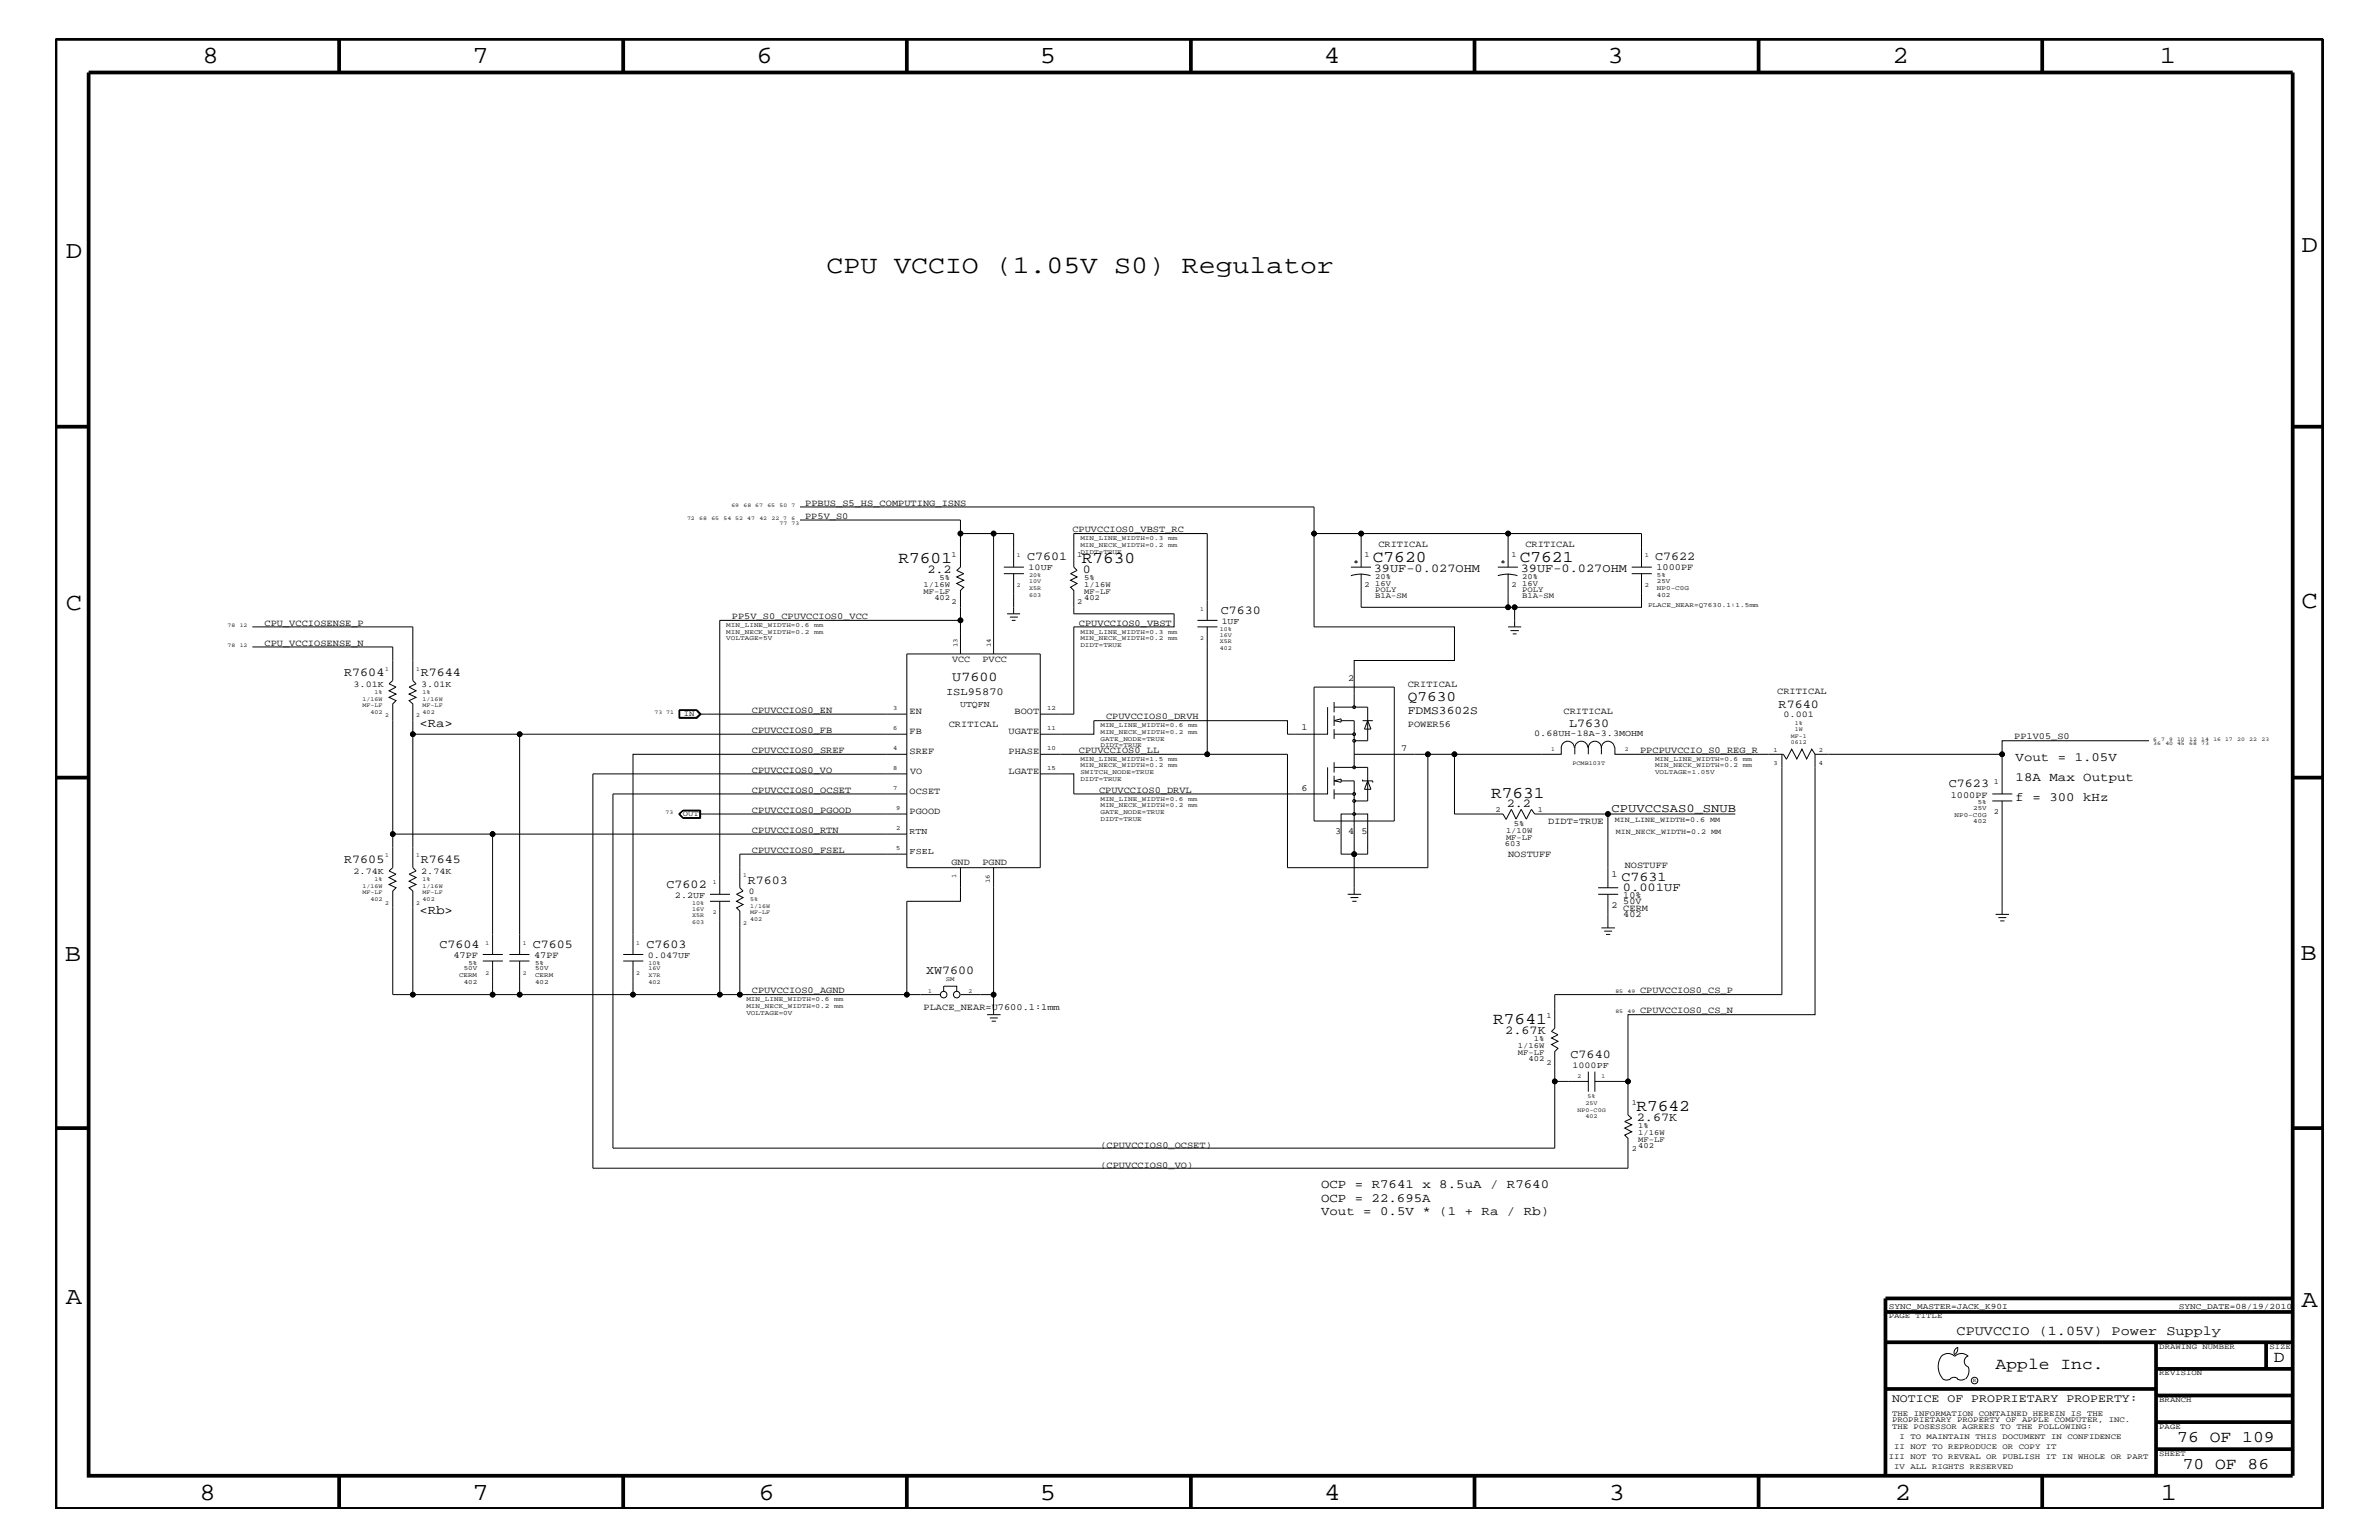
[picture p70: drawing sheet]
<svg xmlns="http://www.w3.org/2000/svg" width="432mm" height="279mm" viewBox="0 0 432 279" stroke-linecap="round" stroke-linejoin="round" font-family="sans-serif">
<defs><g id="words">
<text font-size="4.6" x="150" y="49.6">CPU VCCIO (1.05V S0) Regulator</text>
<g font-size="4.5">
<text x="36.7" y="11.5">8</text>
<text x="85.8" y="11.5">7</text>
<text x="137.3" y="11.5">6</text>
<text x="188.7" y="11.5">5</text>
<text x="240.3" y="11.5">4</text>
<text x="291.8" y="11.5">3</text>
<text x="343.5" y="11.5">2</text>
<text x="392" y="11.5">1</text>
<text x="11.9" y="46.8">D</text>
<text x="417.7" y="45.7">D</text>
<text x="11.9" y="110.6">C</text>
<text x="417.7" y="110.3">C</text>
<text x="11.8" y="174.3">B</text>
<text x="417.6" y="174.2">B</text>
<text x="11.9" y="236.7">A</text>
<text x="417.7" y="237.1">A</text>
<text x="36.2" y="272.1">8</text>
<text x="85.8" y="272.1">7</text>
<text x="137.7" y="272.1">6</text>
<text x="188.7" y="272.1">5</text>
<text x="240.4" y="272.1">4</text>
<text x="292" y="272.1">3</text>
<text x="343.9" y="272.1">2</text>
<text x="392.2" y="272.1">1</text>
</g>
<g font-size="3">
<text x="163.1" y="102.1">R7601</text>
<text x="196.3" y="102.1">R7630</text>
<text x="249.2" y="102.1">C7620</text>
<text x="275.8" y="102.1">C7621</text>
<text x="270.6" y="144.7">R7631</text>
<text x="271" y="185.8">R7641</text>
<text x="297" y="201.5">R7642</text>
<text x="362.2" y="248.4">Apple Inc.</text>
<text x="412.7" y="247.1">D</text>
<text x="395.2" y="261.6">76 OF 109</text>
<text x="396.2" y="266.6">70 OF 86</text>
</g>
<text font-size="2.6" x="255.5" y="127.1">Q7630</text>
<g font-size="2.5">
<text x="172.8" y="123.5">U7600</text>
<text x="294.3" y="159.9">C7631</text>
<text x="355.1" y="242.3">CPUVCCIO (1.05V) Power Supply</text>
</g>
<g font-size="2.3">
<text x="76.1" y="131.9">&lt;Ra&gt;</text>
<text x="365.8" y="138">Vout = 1.05V</text>
<text x="365.8" y="141.7">18A Max Output</text>
<text x="365.8" y="145.3">f = 300 kHz</text>
<text x="76.1" y="165.9">&lt;Rb&gt;</text>
<text x="239.8" y="215.6">OCP = R7641 x 8.5uA / R7640</text>
<text x="239.8" y="220.4">Vout = 0.5V * (1 + Ra / Rb)</text>
<text x="239.8" y="218">OCP = 22.695A</text>
</g>
<g font-size="2.2">
<text x="186.4" y="101.6">C7601</text>
<text x="300.4" y="101.6">C7622</text>
<text x="168.3" y="104">2.2</text>
<text x="196.5" y="104">0</text>
<text x="249.3" y="103.7">39UF-0.027OHM</text>
<text x="276" y="103.7">39UF-0.027OHM</text>
<text x="221.6" y="111.4">C7630</text>
<text x="62.5" y="122.7">R7604</text>
<text x="76.4" y="122.7">R7644</text>
<text x="284.8" y="131.9">L7630</text>
<text x="322.8" y="128.5">R7640</text>
<text x="353.7" y="142.9">C7623</text>
<text x="273.5" y="146.4">2.2</text>
<text x="292.5" y="147.3">CPUVCCSAS0_SNUB</text>
<text x="62.5" y="156.7">R7605</text>
<text x="76.4" y="156.7">R7645</text>
<text x="121" y="161.1">C7602</text>
<text x="135.7" y="160.3">R7603</text>
<text x="294.6" y="161.7">0.001UF</text>
<text x="79.8" y="172">C7604</text>
<text x="96.7" y="172">C7605</text>
<text x="117.3" y="172">C7603</text>
<text x="168.1" y="176.7">XW7600</text>
<text x="273.2" y="187.6">2.67K</text>
<text x="285.1" y="192">C7640</text>
<text x="297.1" y="203.4">2.67K</text>
</g>
<g font-size="2.1">
<text x="255.5" y="129.6">FDMS3602S</text>
<text x="343.4" y="254.4">NOTICE OF PROPRIETARY PROPERTY:</text>
</g>
<text font-size="1.9" x="171.7" y="126">ISL95870</text>
<g font-size="1.7">
<text x="146.1" y="94.2">PP5V_S0</text>
<text x="146.1" y="91.7">PPBUS_S5_HS_COMPUTING_ISNS</text>
<text x="194.6" y="96.5">CPUVCCIOS0_VBST_RC</text>
<text x="250.2" y="99.3">CRITICAL</text>
<text x="276.9" y="99.3">CRITICAL</text>
<text x="300.7" y="103.5">1000PF</text>
<text x="48" y="113.6">CPU_VCCIOSENSE_P</text>
<text x="132.8" y="112.3">PP5V_S0_CPUVCCIOS0_VCC</text>
<text x="195.8" y="113.6">CPUVCCIOS0_VBST</text>
<text x="48" y="117.2">CPU_VCCIOSENSE_N</text>
<text x="172.8" y="120.1">VCC</text>
<text x="178.3" y="120.1">PVCC</text>
<text x="244.7" y="123.5">2</text>
<text x="255.5" y="124.7">CRITICAL</text>
<text x="322.6" y="125.9">CRITICAL</text>
<text x="136.5" y="129.3">CPUVCCIOS0_EN</text>
<text x="165.1" y="129.6">EN</text>
<text x="172.2" y="131.9">CRITICAL</text>
<text x="184.1" y="129.6">BOOT</text>
<text x="200.7" y="130.5">CPUVCCIOS0_DRVH</text>
<text x="255.5" y="131.9">POWER56</text>
<text x="283.8" y="129.6">CRITICAL</text>
<text x="136.5" y="133">CPUVCCIOS0_FB</text>
<text x="136.5" y="136.6">CPUVCCIOS0_SREF</text>
<text x="165.1" y="136.8">SREF</text>
<text x="165.1" y="133.2">FB</text>
<text x="183" y="133.2">UGATE</text>
<text x="183" y="136.8">PHASE</text>
<text x="195.8" y="136.6">CPUVCCIOS0_LL</text>
<text x="236.2" y="132.5">1</text>
<text x="254.3" y="136.2">7</text>
<text x="297.7" y="136.6">PPCPUVCCIO_S0_REG_R</text>
<text x="365.6" y="134.1">PP1V05_S0</text>
<text x="136.5" y="143.9">CPUVCCIOS0_OCSET</text>
<text x="136.5" y="140.2">CPUVCCIOS0_VO</text>
<text x="165.2" y="140.4">VO</text>
<text x="183" y="140.4">LGATE</text>
<text x="199.5" y="143.9">CPUVCCIOS0_DRVL</text>
<text x="236.2" y="143.5">6</text>
<text x="136.5" y="147.5">CPUVCCIOS0_PGOOD</text>
<text x="165.1" y="147.7">PGOOD</text>
<text x="165.1" y="144">OCSET</text>
<text x="281" y="149.5">DIDT=TRUE</text>
<text x="354.1" y="144.7">1000PF</text>
<text x="136.5" y="151.1">CPUVCCIOS0_RTN</text>
<text x="136.5" y="154.7">CPUVCCIOS0_FSEL</text>
<text x="242.3" y="151.3">3</text>
<text x="244.7" y="151.3">4</text>
<text x="247.1" y="151.3">5</text>
<text x="273.7" y="155.6">NOSTUFF</text>
<text x="172.7" y="156.9">GND</text>
<text x="178.3" y="156.9">PGND</text>
<text x="292.5" y="159.2">1</text>
<text x="294.9" y="157.4">NOSTUFF</text>
<text x="292.5" y="164.7">2</text>
<text x="294.6" y="162.8">10%</text>
<text x="294.6" y="166.4">402</text>
<text x="294.6" y="165.2">CERM</text>
<text x="294.6" y="163.9">50V</text>
<text x="82.3" y="173.8">47PF</text>
<text x="96.9" y="173.8">47PF</text>
<text x="136.5" y="180.2">CPUVCCIOS0_AGND</text>
<text x="167.6" y="183.2">PLACE_NEAR=U7600.1:1mm</text>
<text x="297.7" y="183.8">CPUVCCIOS0_CS_N</text>
<text x="297.7" y="180.2">CPUVCCIOS0_CS_P</text>
<text x="199.7" y="208.3">(CPUVCCIOS0_OCSET)</text>
<text x="199.7" y="211.9">(CPUVCCIOS0_VO)</text>
</g>
<g font-size="1.6">
<text x="186.7" y="103.5">10UF</text>
<text x="221.7" y="113.1">1UF</text>
<text x="64.2" y="124.6">3.01K</text>
<text x="76.5" y="124.6">3.01K</text>
<text x="174.3" y="128.3">UTQFN</text>
<text x="323.7" y="130.2">0.001</text>
<text x="278.5" y="133.5">0.68UH-18A-3.3MOHM</text>
<text x="165.1" y="151.3">RTN</text>
<text x="165.1" y="155">FSEL</text>
<text x="64.2" y="158.5">2.74K</text>
<text x="76.5" y="158.5">2.74K</text>
<text x="122.5" y="162.8">2.2UF</text>
<text x="135.9" y="162.2">0</text>
<text x="117.6" y="173.8">0.047UF</text>
<text x="285.4" y="193.7">1000PF</text>
</g>
<g font-size="1.5">
<text x="342.8" y="237.4">SYNC_MASTER=JACK_K90I</text>
<text x="395.5" y="237.4">SYNC_DATE=08/19/2010</text>
</g>
<g font-size="1.4">
<text x="172.7" y="101">1</text>
<text x="195.5" y="101">1</text>
<text x="247.6" y="101">1</text>
<text x="274.3" y="101">1</text>
<text x="167.6" y="107.7">MF-LF</text>
<text x="167.6" y="106.5">1/16W</text>
<text x="170.5" y="105.3">5%</text>
<text x="196.8" y="107.7">MF-LF</text>
<text x="196.8" y="106.5">1/16W</text>
<text x="196.8" y="105.3">5%</text>
<text x="247.6" y="106.5">2</text>
<text x="249.6" y="105">20%</text>
<text x="249.6" y="106.3">16V</text>
<text x="249.6" y="107.4">POLY</text>
<text x="274.3" y="106.5">2</text>
<text x="276.3" y="105">20%</text>
<text x="276.3" y="106.3">16V</text>
<text x="276.3" y="107.4">POLY</text>
<text x="169.6" y="108.9">402</text>
<text x="172.7" y="109.5">2</text>
<text x="195.5" y="109.5">2</text>
<text x="196.8" y="108.9">402</text>
<text x="249.6" y="108.6">B1A-SM</text>
<text x="276.3" y="108.6">B1A-SM</text>
<text x="124.1" y="129.9">IN</text>
<text x="361.9" y="142.3">1</text>
<text x="124" y="148.1">OUT</text>
<text x="271.4" y="147.3">2</text>
<text x="274.8" y="149.9">5%</text>
<text x="279.1" y="147.3">1</text>
<text x="293.1" y="149.2">MIN_LINE_WIDTH=0.6 MM</text>
<text x="361.9" y="147.7">2</text>
<text x="273.1" y="153.5">603</text>
<text x="273.3" y="152.3">MF-LF</text>
<text x="273.3" y="151.1">1/10W</text>
<text x="293.3" y="151.2">MIN_NECK_WIDTH=0.2 MM</text>
<text x="280.7" y="184.7">1</text>
<text x="275.5" y="191.4">MF-LF</text>
<text x="275.5" y="190.2">1/16W</text>
<text x="278.4" y="188.9">1%</text>
<text x="277.5" y="192.6">402</text>
<text x="280.7" y="193.2">2</text>
<text x="296.2" y="200.4">1</text>
<text x="296.2" y="208.9">2</text>
<text x="297.3" y="208.3">402</text>
<text x="297.3" y="207.1">MF-LF</text>
<text x="297.3" y="205.9">1/16W</text>
<text x="297.3" y="204.7">1%</text>
<text x="342.8" y="239.2">PAGE TITLE</text>
<text x="391.9" y="244.7">DRAWING NUMBER</text>
<text x="411.9" y="244.7">SIZE</text>
<text x="391.9" y="249.5">REVISION</text>
<text x="343.4" y="256.8">THE INFORMATION CONTAINED HEREIN IS THE</text>
<text x="391.9" y="254.4">BRANCH</text>
<text x="343.4" y="259.3">THE POSESSOR AGREES TO THE FOLLOWING:</text>
<text x="343.4" y="258">PROPRIETARY PROPERTY OF APPLE COMPUTER, INC.</text>
<text x="343.8" y="262.9">II NOT TO REPRODUCE OR COPY IT</text>
<text x="344.8" y="261.1">I TO MAINTAIN THIS DOCUMENT IN CONFIDENCE</text>
<text x="391.9" y="259.3">PAGE</text>
<text x="342.8" y="264.7">III NOT TO REVEAL OR PUBLISH IT IN WHOLE OR PART</text>
<text x="343.8" y="266.6">IV ALL RIGHTS RESERVED</text>
<text x="391.9" y="264.1">SHEET</text>
</g>
<g font-size="1.2">
<text x="196.1" y="98">MIN_LINE_WIDTH=0.3</text>
<text x="196.1" y="99.3">MIN_NECK_WIDTH=0.2</text>
<text x="196.1" y="100.4">DIDT=TRUE</text>
<text x="212" y="98">mm</text>
<text x="212" y="99.3">mm</text>
<text x="298.5" y="101">1</text>
<text x="298.5" y="106.5">2</text>
<text x="300.7" y="107">NP0-C0G</text>
<text x="300.7" y="105.8">25V</text>
<text x="300.7" y="104.7">5%</text>
<text x="131.8" y="113.7">MIN_LINE_WIDTH=0.6</text>
<text x="147.8" y="113.7">mm</text>
<text x="299.1" y="110.2">PLACE_NEAR=Q7630.1:1.5mm</text>
<text x="300.7" y="108.2">402</text>
<text x="131.8" y="116.2">VOLTAGE=5V</text>
<text x="131.8" y="115">MIN_NECK_WIDTH=0.2</text>
<text x="147.8" y="115">mm</text>
<text x="173.8" y="117.4" transform="rotate(-90 173.8 117.4)">13</text>
<text x="179.8" y="117.4" transform="rotate(-90 179.8 117.4)">14</text>
<text x="196.1" y="117.4">DIDT=TRUE</text>
<text x="196.1" y="115">MIN_LINE_WIDTH=0.3</text>
<text x="196.1" y="116.2">MIN_NECK_WIDTH=0.2</text>
<text x="212" y="115">mm</text>
<text x="212" y="116.2">mm</text>
<text x="162.1" y="128.8">3</text>
<text x="190.1" y="128.8">12</text>
<text x="199.7" y="131.9">MIN_LINE_WIDTH=0.6</text>
<text x="215.7" y="131.9">mm</text>
<text x="162.1" y="136.1">4</text>
<text x="162.1" y="132.4">6</text>
<text x="190.1" y="136.1">10</text>
<text x="190.1" y="132.4">11</text>
<text x="199.7" y="134.4">GATE_NODE=TRUE</text>
<text x="199.7" y="133.2">MIN_NECK_WIDTH=0.2</text>
<text x="199.7" y="135.6">DIDT=TRUE</text>
<text x="215.7" y="133.2">mm</text>
<text x="321.9" y="136.4">1</text>
<text x="330.1" y="136.4">2</text>
<text x="162.1" y="143.4">7</text>
<text x="162.1" y="139.7">8</text>
<text x="190.1" y="139.7">15</text>
<text x="196.1" y="138">MIN_LINE_WIDTH=1.5</text>
<text x="196.1" y="140.4">SWITCH_NODE=TRUE</text>
<text x="196.1" y="139.2">MIN_NECK_WIDTH=0.2</text>
<text x="196.1" y="141.7">DIDT=TRUE</text>
<text x="212" y="138">mm</text>
<text x="212" y="139.2">mm</text>
<text x="300.4" y="138">MIN_LINE_WIDTH=0.6</text>
<text x="300.4" y="140.4">VOLTAGE=1.05V</text>
<text x="300.4" y="139.2">MIN_NECK_WIDTH=0.2</text>
<text x="316.3" y="138">mm</text>
<text x="316.3" y="139.2">mm</text>
<text x="321.9" y="138.7">3</text>
<text x="330.1" y="138.7">4</text>
<text x="162.6" y="147">9</text>
<text x="199.7" y="145.3">MIN_LINE_WIDTH=0.6</text>
<text x="199.7" y="146.5">MIN_NECK_WIDTH=0.2</text>
<text x="199.7" y="147.7">GATE_NODE=TRUE</text>
<text x="199.7" y="149">DIDT=TRUE</text>
<text x="215.7" y="145.3">mm</text>
<text x="215.7" y="146.5">mm</text>
<text x="354.8" y="148.2">NP0-C0G</text>
<text x="358.1" y="149.4">402</text>
<text x="358.1" y="147">25V</text>
<text x="359" y="145.9">5%</text>
<text x="162.6" y="150.7">2</text>
<text x="162.6" y="154.3">5</text>
<text x="173.6" y="159.4" transform="rotate(-90 173.6 159.4)">1</text>
<text x="179.7" y="160.2" transform="rotate(-90 179.7 160.2)">16</text>
<text x="83.3" y="177.3">CERM</text>
<text x="84.2" y="178.5">402</text>
<text x="84.2" y="176.1">50V</text>
<text x="85" y="175">5%</text>
<text x="97.1" y="175">5%</text>
<text x="97.1" y="178.5">402</text>
<text x="97.1" y="176.1">50V</text>
<text x="97.1" y="177.3">CERM</text>
<text x="171.7" y="178">SM</text>
<text x="135.5" y="181.6">MIN_LINE_WIDTH=0.6</text>
<text x="135.5" y="182.9">MIN_NECK_WIDTH=0.2</text>
<text x="135.5" y="184.1">VOLTAGE=0V</text>
<text x="151.4" y="181.6">mm</text>
<text x="151.4" y="182.9">mm</text>
</g>
<g font-size="1.1">
<text x="184.6" y="101">1</text>
<text x="184.6" y="106.5">2</text>
<text x="186.8" y="104.7">20%</text>
<text x="186.8" y="107">X5R</text>
<text x="186.8" y="105.8">10V</text>
<text x="186.8" y="108.2">603</text>
<text x="217.8" y="110.8">1</text>
<text x="217.8" y="116.2">2</text>
<text x="221.4" y="114.4">10%</text>
<text x="221.4" y="117.9">402</text>
<text x="221.4" y="115.5">16V</text>
<text x="221.4" y="116.7">X5R</text>
<text x="68" y="125.9">1%</text>
<text x="69.9" y="121.7">1</text>
<text x="75.5" y="121.7">1</text>
<text x="76.7" y="125.9">1%</text>
<text x="65.8" y="128.3">MF-LF</text>
<text x="65.8" y="127.1">1/16W</text>
<text x="67.2" y="129.6">402</text>
<text x="69.9" y="130.2">2</text>
<text x="75.5" y="130.2">2</text>
<text x="76.7" y="129.6">402</text>
<text x="76.7" y="127.1">1/16W</text>
<text x="76.7" y="128.3">MF-LF</text>
<text x="325.8" y="131.5">1%</text>
<text x="281.5" y="136.2">1</text>
<text x="294.9" y="136.2">2</text>
<text x="325" y="135.1">0612</text>
<text x="325" y="133.9">MF-1</text>
<text x="325.8" y="132.7">1W</text>
<text x="285.4" y="138.7">PCMB103T</text>
<text x="69.9" y="155.6">1</text>
<text x="75.5" y="155.6">1</text>
<text x="65.8" y="161.1">1/16W</text>
<text x="68" y="159.9">1%</text>
<text x="76.7" y="159.9">1%</text>
<text x="76.7" y="161.1">1/16W</text>
<text x="129.4" y="160.5">1</text>
<text x="134.9" y="159.2">1</text>
<text x="65.8" y="162.2">MF-LF</text>
<text x="67.2" y="163.5">402</text>
<text x="69.9" y="164.1">2</text>
<text x="75.5" y="164.1">2</text>
<text x="76.7" y="163.5">402</text>
<text x="76.7" y="162.2">MF-LF</text>
<text x="125.6" y="167.6">603</text>
<text x="125.6" y="164.1">10%</text>
<text x="125.6" y="166.4">X5R</text>
<text x="125.6" y="165.2">16V</text>
<text x="129.4" y="165.9">2</text>
<text x="134.9" y="167.8">2</text>
<text x="136.1" y="164.7">1/16W</text>
<text x="136.1" y="167.1">402</text>
<text x="136.1" y="165.9">MF-LF</text>
<text x="136.1" y="163.5">5%</text>
<text x="88.1" y="171.4">1</text>
<text x="94.9" y="171.4">1</text>
<text x="115.5" y="171.4">1</text>
<text x="88.1" y="176.8">2</text>
<text x="94.9" y="176.8">2</text>
<text x="115.5" y="176.8">2</text>
<text x="117.7" y="175">10%</text>
<text x="117.7" y="176.1">16V</text>
<text x="117.7" y="177.3">X7R</text>
<text x="117.7" y="178.5">402</text>
<text x="168.5" y="180.1">1</text>
<text x="175.8" y="180.1">2</text>
<text x="286.3" y="195.6">2</text>
<text x="290.7" y="195.6">1</text>
<text x="286.3" y="201.7">NP0-C0G</text>
<text x="287.8" y="200.4">25V</text>
<text x="287.8" y="202.9">402</text>
<text x="288.2" y="199.2">5%</text>
</g>
<g font-size="1">
<text x="124.7" y="94.3">72</text>
<text x="126.9" y="94.3">68</text>
<text x="129.1" y="94.3">65</text>
<text x="131.3" y="94.3">54 52</text>
<text x="132.8" y="92">69</text>
<text x="135" y="92">68 67</text>
<text x="135.6" y="94.3">47</text>
<text x="137.8" y="94.3">42</text>
<text x="139.3" y="92">65</text>
<text x="140" y="94.3">22 7</text>
<text x="141.5" y="95.3">77</text>
<text x="141.5" y="92">50</text>
<text x="143.7" y="95.3">73</text>
<text x="143.7" y="94.3">6</text>
<text x="143.7" y="92">7</text>
<text x="41.3" y="113.7">78</text>
<text x="43.5" y="113.7">12</text>
<text x="41.3" y="117.4">78</text>
<text x="43.5" y="117.4">12</text>
<text x="118.8" y="129.6">73 71</text>
<text x="390.8" y="134.4">6</text>
<text x="390.8" y="135.2">36</text>
<text x="392.3" y="134.4">7</text>
<text x="393" y="135.2">40 45</text>
<text x="393.7" y="134.4">9</text>
<text x="395.1" y="134.4">10</text>
<text x="397.3" y="134.4">12</text>
<text x="397.3" y="135.2">68</text>
<text x="399.5" y="134.4">14</text>
<text x="399.5" y="135.2">73</text>
<text x="401.7" y="134.4">16 17</text>
<text x="406.1" y="134.4">20</text>
<text x="408.3" y="134.4">22</text>
<text x="410.5" y="134.4">23</text>
<text x="120.8" y="147.7">73</text>
<text x="293.2" y="183.8">85</text>
<text x="293.2" y="180.2">85</text>
<text x="295.4" y="183.8">49</text>
<text x="295.4" y="180.2">49</text>
<text x="358.1" y="250.7">R</text>
</g>
</g></defs>
<g fill="none" stroke="#000" stroke-width=".18">
<path d="M145.2 94.3h29.1v8.6l-.6 .6 1.2 .6-1.2 .6 1.2 .6-1.2 .6 1.2 .6-.6 .6v11.5M145.2 92h93.3v21.7h25.5v6.1h-18.2v8.5M174.3 96.8h6v21.8M180.3 96.8h3.7v6.1M238.5 96.8h8.6M273.7 96.8h24.2v6.1M45.8 113.7h29.1v9.8l.6 .6-1.2 .6 1.2 .6-1.2 .6 1.2 .6-1.2 .6 .6 .6v29.7l.6 .6-1.2 .6 1.2 .6-1.2 .7 1.2 .6-1.2 .6 .6 .6v18.8h-3.6v-18.8l.6-.6-1.3-.6 1.3-.6-1.3-.7 1.3-.6-1.3-.6 .7-.6v-6.1h18.1M45.8 117.4h25.5v6.1l-.7 .6 1.3 .6-1.3 .6 1.3 .6-1.3 .6 1.3 .6-.6 .6v23.6M164.6 118.6h24.2v38.8h-24.2zM174.3 112.6h-43.7v49.6M182.2 104.1h3.6M182.2 102.9h3.6"/>
<path d="M182.8 111.4h2.4M183.3 112h1.4M183.6 112.6h.7M184 104.1v7.3M217.3 112.6h3.7M217.3 113.7h3.7M219.1 112.6v-15.8h-24.2v6.1l.6 .6-1.2 .6 1.2 .6-1.2 .6 1.2 .6-1.2 .6 .6 .6v4.3h18.2v2.3h-18.2v15.9h-6.1M219.1 113.7v23.1h14.6v20.6h25.5v-20.6M245.2 104.5a5.8 5.8 0 0 1 3.6 0M245.2 102.9h3.6M245.8 102h.7M246.1 101.6v.6"/>
<path d="M247.1 102.9v-6.1h26.6v6.1M247.1 104.1v6.1h26.6M271.9 104.5a5.8 5.8 0 0 1 3.5 0M271.9 102.9h3.6M272.5 102h.6M272.8 101.6v.6M273.7 104.1v6.1h24.2v-6.1M273.7 113.7h2.4M274.2 114.4h1.5M274.6 115h.7M274.9 110.2v3.5M296.2 104.1h3.6"/>
<path d="M296.2 102.9h3.6M74.9 133.2h19.4M123.3 128.8h3.2l.8 .8-.8 .7h-3.2zM126.4 128.9h-3v1.3h3M126.4 128.9l.7 .7-.7 .6M126.4 128.9l.6 .7M126.5 128.8l.7 .8-.7 .6h-3.2M127 129.6l-.6 .6M127 129.6h37.6M164.6 136.8h-49.7v36.4M164.6 133.2h-70.3v40M188.8 136.8h30.3"/>
<path d="M238.5 124.7h14.6v24.3h-14.6zM241 128.3v4.9h-7.3v-2.4h-35.2v2.4h-9.7M241 139.2v4.8h-46.1v-3.6h-6.1M242.1 133.2h3.7M242.1 139.2h6.1v6.1h-2.4M242.1 128.3h6.1v6.1h-2.4M242.1 130.8l1.3-.4v.6zM242.1 127.4v1.8M242.1 129.8v1.9M242.1 132.3v1.8M242.1 138.3v1.9M243.4 130.8h2.4v8.4"/>
<path d="M245.8 136.8h18.2M247.3 130.8h1.9M248.2 130.8l.6 1.5h-1.1zM283.4 135.6v1.2h-19.4v10.9h8.8l.6 1M283.4 135.7a1.19 1.19 0 0 1 1.2-1.2 1.19 1.19 0 0 1 1.2 1.2M285.8 135.7a1.19 1.19 0 0 1 1.2-1.2 1.19 1.19 0 0 1 1.2 1.2M285.8 135.6v1.2M288.3 135.7a1.19 1.19 0 0 1 1.2-1.2 1.19 1.19 0 0 1 1.2 1.2 1.19 1.19 0 0 1 1.1-1.2 1.19 1.19 0 0 1 1.2 1.2M288.3 135.6v1.2M290.7 135.6v1.2M293.1 135.6v1.2h30.6l.6 1M323.4 136.8v43.7h-41.2v6l-.6 .6 1.2 .6-1.2 .6 1.2 .6-1.2 .6 1.2 .7-.6 .6v5.4h6.1"/>
<path d="M329.4 136.8v47.3h-33.9v12.1h-6M363.4 136.8h-34l-.6-.9-.9 1.8-.8-1.8-1 1.8-.9-1.8-.9 1.8M390.1 134.4h-26.7v9.6M123.3 147.7l.7 .7M124 147.1l-.6 .6 .6 .7M124 147l-.8 .7 .8 .7M124 147h3.2v1.4h-3.2M124 147l-.7 .7M124 148.4h3.1M124 147.1h3.1M124 147.1l-.7 .6M127 147.1v1.3"/>
<path d="M127 147.7h37.6M127.1 147v1.4M164.6 155h-30.3v6.1l.6 .6-1.2 .5 1.2 .6-1.2 .7 1.2 .6-1.2 .6 .6 .6v15.2h-3.7M164.6 140.4h-57v71.5h187.9v-5.4l-.6-.6 1.3-.6-1.3-.6 1.3-.6-1.3-.6 1.3-.6-.7-.6v-6.1M164.6 151.3h-75.2v21.9M164.6 144h-53.3v64.3h170.9v-12.1M174.3 157.4v6.1h-9.7v17h6.1M180.3 157.4v23.1h-6M242.1 144h3.7M242.1 141.7l1.3-.4v.6zM242.1 140.7v1.8M242.1 143.2v1.8"/>
<path d="M243.4 147.7h4.8v7.3h-4.8zM243.4 141.7h2.4v20.5M247.3 141.7h1.9M247.4 141.5v.2M248.2 141.7l.6 1.5h-1.1zM249.1 141.8v.1M291.8 147.7h-13.2l-.6-.9-1 1.8-.9-1.8-.9 1.8-.9-1.8-.9 1.8M315 147.7h-23.2v13.4M361.6 144h3.7M361.6 145.3h3.7M363.4 145.3v20.6M87.6 174.4h3.7"/>
<path d="M87.6 173.2h3.7M89.4 174.4v6.1h-14.5M92.5 174.4h3.6M92.5 173.2h3.6M94.3 174.4v6.1h-4.9M113.1 174.4h3.7M113.1 173.2h3.7M114.9 174.4v6.1h-20.6M128.9 163.5h3.6M128.9 162.2h3.6M130.6 163.5v17M171.3 179.9v-1h2.4v1"/>
<path d="M244.6 162.2h2.5M245.1 162.8h1.4M245.4 163.5h.8M290.1 162.2h3.6M290.1 161.1h3.6M290.7 168.3h2.4M291.2 168.9h1.4M291.5 169.5h.8M291.8 162.2v6.1M362.2 165.9h2.5M362.7 166.5h1.5M363.1 167.1h.7"/>
<path d="M114.9 180.5h15.7M134.3 180.5h30.3M179.2 184.1h2.4M179.7 184.7h1.4M180 185.3h.8M180.3 180.5v3.6M288.3 194.4v3.7M289.5 194.4v3.7M352.3 246.1a1.69 1.69 0 0 1 2.5 0 1.72 1.72 0 0 1 2.4 0M352.4 246a3.2 3.2 0 0 0 .4 4.3l.8 .1 .4-.2M354 250.2l.7-.3 .7 .3M355.2 250.2l.7 .2 .7-.2"/>
<path d="M355.3 244.4v.3a1.18 1.18 0 0 1-.6 1.1M355.4 244.4a.99 .99 0 0 0-.6 1.4M357.2 246a1.04 1.04 0 0 0-.7 1 1.04 1.04 0 0 0 .7 1M357.3 248l.1 .7a2.11 2.11 0 0 1-.6 1.5"/>
<circle cx="174.3" cy="96.8" r=".42"/>
<circle cx="180.3" cy="96.8" r=".42"/>
<circle cx="238.5" cy="96.8" r=".42"/>
<circle cx="247.1" cy="96.8" r=".42"/>
<circle cx="273.7" cy="96.8" r=".42"/>
<circle cx="174.3" cy="112.6" r=".42"/>
<circle cx="273.7" cy="110.2" r=".42"/>
<circle cx="274.9" cy="110.2" r=".42"/>
<circle cx="74.9" cy="133.2" r=".42"/>
<circle cx="94.3" cy="133.2" r=".42"/>
<circle cx="219.1" cy="136.8" r=".42"/>
<circle cx="245.8" cy="133.2" r=".25"/>
<circle cx="245.8" cy="134.4" r=".25"/>
<circle cx="245.8" cy="139.2" r=".25"/>
<circle cx="245.8" cy="128.3" r=".25"/>
<circle cx="259.2" cy="136.8" r=".42"/>
<circle cx="264" cy="136.8" r=".42"/>
<circle cx="363.4" cy="136.8" r=".42"/>
<circle cx="71.3" cy="151.3" r=".42"/>
<circle cx="89.4" cy="151.3" r=".42"/>
<circle cx="245.8" cy="155" r=".42"/>
<circle cx="245.8" cy="147.7" r=".25"/>
<circle cx="245.8" cy="145.3" r=".25"/>
<circle cx="245.8" cy="144" r=".25"/>
<circle cx="291.8" cy="147.7" r=".42"/>
<circle cx="74.9" cy="180.5" r=".42"/>
<circle cx="89.4" cy="180.5" r=".42"/>
<circle cx="94.3" cy="180.5" r=".42"/>
<circle cx="114.9" cy="180.5" r=".42"/>
<circle cx="130.6" cy="180.5" r=".42"/>
<circle cx="134.3" cy="180.5" r=".42"/>
<circle cx="164.6" cy="180.5" r=".42"/>
<circle cx="171.3" cy="180.5" r=".59"/>
<circle cx="173.7" cy="180.5" r=".59"/>
<circle cx="180.3" cy="180.5" r=".42"/>
<circle cx="282.2" cy="196.2" r=".42"/>
<circle cx="295.5" cy="196.2" r=".42"/>
<circle cx="358.4" cy="250.5" r=".59"/>
</g>
<g fill="none" stroke="#000" stroke-width=".68" stroke-linecap="butt">
<path d="M10.1 7.1h411.5v266.7h-411.5zM16.1 13.2h400v254.5h-400zM61.6 7.1v6.1M113.1 7.1v6.1M164.6 7.1v6.1M216.2 7.1v6.1M267.6 7.1v6.1M319.2 7.1v6.1M370.7 7.1v6.1M10.1 77.4h6M416.1 77.4h5.5M10.1 141.1h6"/>
<path d="M416.1 141.1h5.5M10.1 204.7h6M416.1 204.7h5.5M342.2 238h73.9M416.1 235.6h-73.9v32.1M342.2 243.5h73.9M342.2 252h49.1M391.3 243.5v24.2M391.3 258h24.8M391.3 253.2h24.8M391.3 248.4h24.8M411.3 243.5v4.9"/>
<path d="M61.6 267.7v6.1M113.1 267.7v6.1M164.6 267.7v6.1M216.2 268v5.8M267.6 267.7v6.1M319.2 267.7v6.1M370.7 267.7v6.1M391.3 262.9h24.8"/>
</g>
<g fill="#000">
<circle cx="174.3" cy="96.8" r=".42"/>
<circle cx="180.3" cy="96.8" r=".42"/>
<circle cx="238.5" cy="96.8" r=".42"/>
<circle cx="247.1" cy="96.8" r=".42"/>
<circle cx="273.7" cy="96.8" r=".42"/>
<circle cx="174.3" cy="112.6" r=".42"/>
<circle cx="273.7" cy="110.2" r=".42"/>
<circle cx="274.9" cy="110.2" r=".42"/>
<circle cx="74.9" cy="133.2" r=".42"/>
<circle cx="94.3" cy="133.2" r=".42"/>
<circle cx="219.1" cy="136.8" r=".42"/>
<circle cx="259.2" cy="136.8" r=".42"/>
<circle cx="264" cy="136.8" r=".42"/>
<circle cx="363.4" cy="136.8" r=".42"/>
<circle cx="71.3" cy="151.3" r=".42"/>
<circle cx="89.4" cy="151.3" r=".42"/>
<circle cx="245.8" cy="155" r=".42"/>
<circle cx="291.8" cy="147.7" r=".42"/>
<circle cx="74.9" cy="180.5" r=".42"/>
<circle cx="89.4" cy="180.5" r=".42"/>
<circle cx="94.3" cy="180.5" r=".42"/>
<circle cx="114.9" cy="180.5" r=".42"/>
<circle cx="130.6" cy="180.5" r=".42"/>
<circle cx="134.3" cy="180.5" r=".42"/>
<circle cx="164.6" cy="180.5" r=".42"/>
<circle cx="180.3" cy="180.5" r=".42"/>
<circle cx="282.2" cy="196.2" r=".42"/>
<circle cx="295.5" cy="196.2" r=".42"/>
</g>
<use href="#words"/>
</svg>
